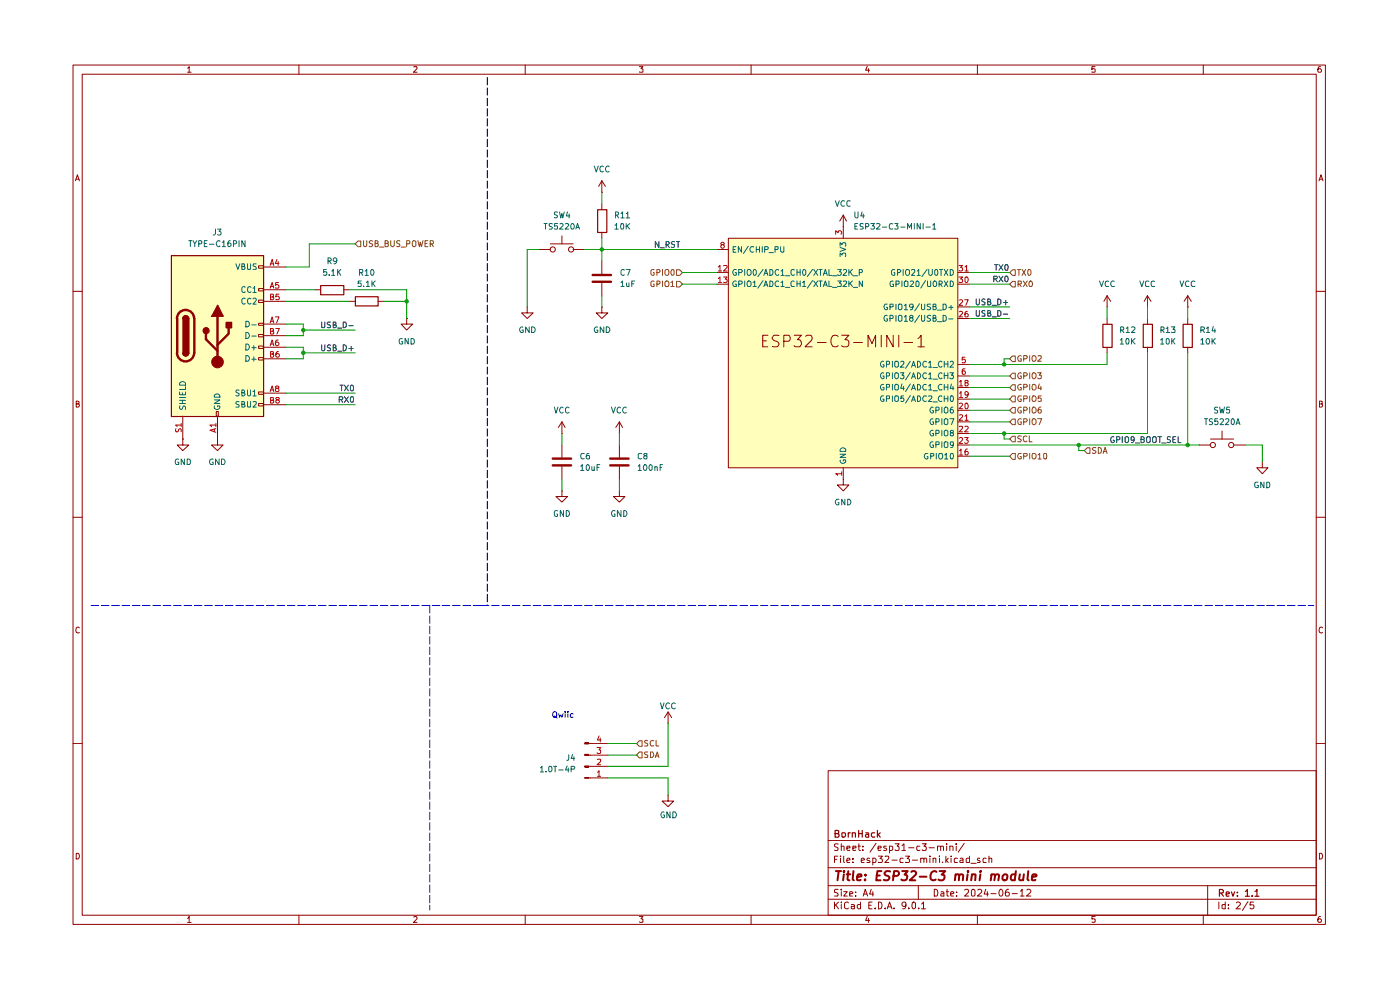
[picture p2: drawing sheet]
<svg xmlns="http://www.w3.org/2000/svg" width="297mm" height="210mm" viewBox="0 0 297 210" stroke-linecap="round" stroke-linejoin="round" font-family="sans-serif">
<g fill="none" stroke="#910000" stroke-width=".21">
<path d="M15.5 13.8h265.7v182.3h-265.7zM17.4 15.7h261.8v178.4h-261.8zM39.8 14.5l.3-.4v1.2M39.8 15.3h.8M63.4 13.8v1.9M87.8 14.2l.6-.1 .1 .4-.8 .8h.8M111.4 13.8v1.9M135.6 14.1h.8l-.4 .5 .4 .1v.5h-.8M159.3 13.8v1.9M184 14.1l-.4 .8h.9M184.2 14.6v.7M207.3 13.8v1.9"/>
<path d="M232.3 14.1h-.7v.6l.2-.1 .5 .1-.1 .6-.6-.1M255.3 13.8v1.9M280.2 14.1l-.5 .1a.94 .94 0 0 0 0 1.1h.5l.1-.1v-.4l-.2-.2h-.3l-.2 .2M16 38.4l.4-1.3 .4 1.3M16.2 38h.6M279.8 38.4l.4-1.3 .5 1.3M279.9 38h.6M15.5 61.8h1.9M279.2 61.8h2M16.2 85.7l.6-.1v-.4l-.6-.1v1.3h.4l.2-.5-.3-.2M279.9 85.7l.6-.1v-.4l-.6-.1v1.3l.6-.1 .1-.4-.3-.2M15.5 109.7h1.9"/>
<path d="M279.2 109.7h2M16.8 133.2l-.2-.2a.65 .65 0 0 0-.5 .6 .65 .65 0 0 0 .5 .7l.2-.1M280.6 133.2l-.3-.2a.65 .65 0 0 0-.5 .6 .65 .65 0 0 0 .5 .7l.3-.1M15.5 157.7h1.9M279.2 157.7h2M175.7 163.5h103.5v30.6h-103.5zM175.7 178.3h103.5M177.8 179.1l-.5-.1-.3 .2v.3l.8 .5-.3 .4-.5-.1M178.5 179.6l.5-.1 .1 .9M178.5 179v1.4M179.7 179.9l.6-.1v-.3h-.6v.2v.6h.6M180.9 179.9l.7-.1-.1-.3h-.6v.8h.6"/>
<path d="M182 179.5h.5M182.2 179v1.2l.3 .2M183 179.5v.2M185.8 178.9l-1.2 1.9M186.3 179.9l.6-.1v-.3h-.6v.2v.6h.6M188 179.5h-.5l-.1 .2 .6 .3v.3h-.6M189.9 179h.9l-.5 .5 .4 .1v.7l-.6 .1-.2-.1M191.3 179.4l.5-.4v1.4M192.8 179.8h1.1M195.2 179.5h-.6l-.1 .2 .1 .6h.6M195.7 179h.8l-.5 .5 .4 .1v.7l-.6 .1-.1-.1M197.1 179.8h1.1"/>
<path d="M198.9 179.6l.6-.1 .1 .9M198.9 179.5v.9M199.6 179.7v-.2h.5v.9M200.8 179v.2M200.8 179.5v.9M201.5 179.6l.6-.1 .1 .9M201.5 179.5v.9M202.9 179v.2M202.9 179.5v.9M204.6 178.9l-1.3 1.9M16.2 181a.66 .66 0 0 1 .6 .4 .66 .66 0 0 1-.2 .8h-.4zM39.8 194.8l.3-.4v1.3"/>
<path d="M39.8 195.7h.8M63.4 194.1v2M87.8 194.6l.4-.2 .3 .4-.8 .9h.8M111.4 194.1v2M135.6 194.4h.8l-.4 .5 .4 .1v.6h-.8M159.3 194.1v2M175.7 190.8h103.5M175.7 187.9h103.5M175.7 184.1h103.5M177 191.3v1.5M177 182.3h.5M177.3 191.9l.6 .9"/>
<path d="M177.7 181.6h-.7v1.4M177.8 188.7h-.7v.6a.53 .53 0 0 1 .6 .2 .53 .53 0 0 1 0 .6h-.7M177.9 191.3l-.9 .9M178.3 181.6v.1M178.3 182v1M178.5 191.3v.2M178.5 188.6v.2M178.5 189.1v1M178.5 191.9v.9M179 189.1h.7l-.7 1h.7M179 181.6v1.2l.2 .2M179.7 182.5l.6-.1-.1-.4-.5 .1v.7v.2h.6"/>
<path d="M180 191.5l-.4-.2-.4 .4v.9l.4 .2 .4-.2M180.3 189.7l.6-.2-.1-.3h-.5v.9h.5M180.6 191.9h.4l.3 .1v.8M180.9 182.9v.1M180.9 182.1v.2M181.3 192.2l-.7 .1v.4h.7M181.5 190v.1M181.5 189.2v.1M182.5 191.9h-.4l-.2 .2v.4l.2 .3 .4-.1M182.5 191.3v1.5M182.7 182.5l.7-.1-.1-.3-.4-.1-.2 .3 .1 .7h.5M183 180.3v.1"/>
<path d="M183.1 190.1l.5-1.5 .5 1.5M183.2 189.7h.7M184 194.4l-.4 .8h.9M184.2 194.8v.9M184.3 192h.5M184.5 182.1a.36 .36 0 0 0-.6 .2l.7 .4-.1 .3h-.6M184.8 188.6l-.3 1.1h.8M185 191.3h-.7v1.5h.7M185.2 182.1l.4-.1 .2 .3-.1 .7h-.5M185.2 182v1.5M185.2 189.1v1M185.7 192.6v.2"/>
<path d="M186.3 191.3l.7 .2v1.1l-.3 .2h-.4zM186.3 181.6h.9l-.5 .5h.2l.3 .3-.1 .5h-.8M187.8 192.6v.2M187.8 181.7l.7-.1v.3l-.8 1.1h.8M188.2 192.8l.5-1.5 .5 1.5M188.4 192.4h.7M188.7 180.3l.4 .1 .3-.2-.2-.7h-.5v1.4M189.2 182.5h1.1M189.7 192.6v.2M191.3 180.4h.8M191.6 182.1l-.4-.1-.3 .3 .1 .7h.6M192.1 181.6h.9l-.6 .5h.3l.3 .3-.1 .5h-.8"/>
<path d="M192.2 191.9l-.1 .3-.4 .1-.4-.4v-.3a.46 .46 0 0 1 .5-.3 .46 .46 0 0 1 .4 .3l-.2 1-.5 .2M192.8 192.6v.2M193.5 191.5l.4-.2 .3 .3v.9l-.3 .3a.82 .82 0 0 1-.4-1.3zM193.5 182.5h1.1M194.8 187.9v2.9M194.9 192.6v.2M195.3 182.2l.1-.1a.36 .36 0 0 1 .6 .2v.7M195.3 182v1M195.5 191.8l.4-.5v1.5M195.5 192.8h.8M196 182.3l.2-.3 .3 .1 .1 .9M197.3 181.6v.1"/>
<path d="M197.3 182v1M197.9 182.2l.3-.2 .3 .1v.9M197.9 182v1M198.2 188.6a.8 .8 0 0 1 .8 .6 .8 .8 0 0 1-.3 .9h-.5zM199.3 181.6v.1M199.3 182v1M199.6 189.2l.4-.1 .2 .2v.8h-.6v-.4l.6-.2M200 182.9v.1M200.7 181.6v1.4M200.7 189.1h.5M200.7 182.5l.5 .5M200.9 188.6v1.3l.1 .2h.2"/>
<path d="M201.2 182l-.5 .6M201.7 189.7l.7-.2-.2-.4h-.4l-.1 .2v.6l.1 .2h.5M201.8 181.6v.1M201.8 182v1M202.9 190v.1M202.9 189.2v.1M203.1 182.1l-.4-.1-.3 .3 .1 .7h.6M203.7 182.1h.6v.9h-.6l-.1-.4 .7-.2M204.6 188.8l.6-.2 .3 .4-.1 .3-.8 .8h.9M205.7 181.6v1.4h-.6l-.1-.8 .2-.2 .5 .1M206 183.1h1.1M206.2 188.8l.3-.2 .3 .4v.8l-.1 .3h-.5l-.1-.3z"/>
<path d="M207.3 194.1v2M207.4 188.8l.2-.2h.3l.4 .5-.1 .2-.9 .8h1M207.9 182.1l-.4-.1-.2 .3 .2 .2 .4 .2v.3h-.6M209.1 188.6l-.3 1.1h.9M209.2 182.1l-.4-.1-.3 .3 .1 .7h.6M209.5 189.1v1M209.8 182.2l.3-.2 .3 .1v.9M209.8 181.6v1.4M210.2 189.6h1.1M212.3 188.6a.87 .87 0 0 1 .2 1.5h-.3l-.3-.5 .1-.6zM213.9 188.6h-.2a1.04 1.04 0 0 0-.3 1.5h.5l.2-.6-.2-.3-.5 .1-.1 .2M214.7 189.6h1.1"/>
<path d="M216.5 189.1l.3-.5v1.5M216.5 190.1h.8M217.8 188.8l.2-.2h.4l.3 .5-.1 .2-.8 .8h.9M232.3 194.4h-.7v.6h.7v.6h-.7M255.3 194.1v2M256.2 187.9v6.2M258.6 191.3v1.5M259.9 191.9h-.7v.7l.3 .2 .4-.1M259.9 191.3v1.5M260.6 192.6v.2M260.6 191.9v.1M262.3 191.5l.2-.2h.3l.3 .5-.9 1h.9"/>
<path d="M264.7 191.3l-1.1 1.8M265.9 191.3h-.6l-.1 .7 .7-.1 .1 .6-.3 .3h-.4l-.1-.2M279.9 181a.66 .66 0 0 1 .7 .4 .66 .66 0 0 1-.3 .8h-.4zM280.2 194.4a.72 .72 0 0 0-.6 .5 .72 .72 0 0 0 .2 .8l.4-.1a.42 .42 0 0 0 0-.6 .42 .42 0 0 0-.5 0l-.1 .2"/>
</g>
<g fill="none" stroke="#910000" stroke-width=".25">
<path d="M177.2 176.8l.6-.1 .1-.5-.7-.1v1.5h.6l.1-.1 .1-.4-.3-.3M178.6 176.7h.6l.2 .6a.45 .45 0 0 1-.8 .1zM180 176.7v.9M180.4 176.7h-.4v.2M180.8 176.7h.6l.1 .9M180.8 176.7v.9M182.2 176.1v1.5M182.2 176.8h.7M182.9 176.1v1.5M183.7 176.7h.5l.1 .9M184.3 177h-.5l-.2 .2 .2 .4 .5-.1M185.5 176.7h-.5l-.1 .2v.4l.2 .3 .4-.1"/>
<path d="M186.1 176.1v1.5M186.3 177l.4 .6M186.7 176.7l-.6 .5M258.7 189.4h.8v-.5l-.2-.2h-.6v1.4M259 189.4l.5 .7M260.1 189.7l.7-.2-.1-.2h-.6v.7h.6M261.2 189.2l.4 .9 .3-.9M262.5 190v.1M262.5 189.3v.1M264.2 189.1l.4-.4v1.4M264.2 190.1h.8M265.6 190v.1"/>
<path d="M266.2 189.1l.4-.2 .1-.2v1.4M266.2 190.1h.9"/>
</g>
<g fill="none" stroke="#910000" stroke-width=".42">
<path d="M177.3 184.8h1.1M177.9 184.8l-.2 1.9M179 185.5l-.1 1.2M179.1 184.8l-.2 .1 .1 .1 .1-.2-.1 .2M179.6 185.5h.8M180 184.8l-.2 1.7 .4 .2M181.1 184.8l-.2 1.7 .2 .2M181.8 186.1l.9-.2v-.4h-.5l-.3 .2-.1 .9h.8M183.5 186.6v.1M183.6 185.5v.2M186 185.7h.6M187 184.8h-.9l-.2 1.9h.9"/>
<path d="M188.8 184.9l-.7-.1-.4 .3v.4l.8 .4 .2 .4-.4 .4-.8-.1M189.5 185.8l1-.1 .2-.2-.1-.5-.2-.2h-.7l-.3 1.9M191.4 184.8h1.2l-.7 .7 .5 .2a.78 .78 0 0 1-.4 1h-.5l-.3-.1M193.3 185l.7-.2 .3 .2v.4l-1.3 1.3h1.2M195.1 186h1.5M198.7 185l-.1-.1a.85 .85 0 0 0-1.2 .7v.6a.66 .66 0 0 0 1.1 .4M199.3 184.8h1.2l-.7 .7 .6 .2v.6l-.5 .4h-.6l-.2-.1M202.7 185.6l.3-.1h.5l-.1 1.2M202.7 185.5l-.1 1.2M203.5 185.7a.47 .47 0 0 1 .4-.2 .47 .47 0 0 1 .4 .2v1M205.3 185.5l-.2 1.2M205.4 184.8v.2"/>
<path d="M206.2 185.6l.3-.1h.5l-.1 1.2M206.2 185.5l-.2 1.2M208 185.5l-.2 1.2M208.1 184.8l-.2 .1 .1 .1 .1-.2-.1 .2M210.3 185.6l.3-.1h.4l-.1 1.2M210.4 185.5l-.2 1.2M211.1 185.7a.47 .47 0 0 1 .4-.2 .47 .47 0 0 1 .5 .2l-.2 1M212.7 185.8l.4-.3h.5l.1 .3v.5a.52 .52 0 0 1-.6 .4 .52 .52 0 0 1-.5-.4zM215.4 185.5h-.7l-.3 .8 .4 .4 .5-.1M215.5 184.8l-.2 1.9M216.4 185.5l-.2 1a.49 .49 0 0 0 .8 .1M217.2 185.5l-.2 1.2"/>
<path d="M218.1 184.8l-.1 1.7 .2 .2M218.9 186.1l.9-.2v-.4h-.6l-.2 .2-.1 .9h.8"/>
</g>
<g fill="#ffb">
<path d="M154.5 50.5h48.7v48.7h-48.7z"/>
<path d="M36.3 54.2h19.6v34.1h-19.6z"/>
</g>
<path d="M139.8 51.2v1.3l-.8-1.3v1.3M140 52.6h1M141.3 51.9h.4l.3-.4-.3-.3h-.4v1.3M141.6 51.9l.4 .6M143.1 51.3l-.4-.1-.3 .3 .1 .2 .6 .3v.3l-.2 .2-.5-.1M143.5 51.2h.7M143.8 51.2v1.3" fill="none" stroke="#0f0f0f" stroke-width=".21"/>
<path d="M111.8 65.1v1.3h1.3l-1.3 1.2-1.1-1.2h1.1M111.8 65.1h.1" fill="none" stroke="#910000" stroke-width=".21"/>
<path d="M124 164.9h.9v.2h-.9z" fill="#910000"/>
<path d="M124 164.9h.9v.2h-.9z" fill="none" stroke="#910000" stroke-width=".21"/>
<path d="M124 162.5h.9v.2h-.9z" fill="#910000"/>
<path d="M124 162.5h.9v.2h-.9z" fill="none" stroke="#910000" stroke-width=".21"/>
<path d="M124 160h.9v.3h-.9z" fill="#910000"/>
<path d="M124 160h.9v.3h-.9z" fill="none" stroke="#910000" stroke-width=".21"/>
<path d="M124 157.6h.9v.2h-.9z" fill="#910000"/>
<g fill="none" stroke="#910000" stroke-width=".21">
<path d="M119.2 91.9h.1M119.2 89.5v2.4M119.2 94.4v2.6M119.2 99v2.7M119.2 89.5l-.8 1.2M119.2 89.5l.7 1.2M119.2 104.1v1.2h1.2l-1.2 1.2-1.3-1.2h1.3M119.2 104.1h.1M131.4 104.1v1.2h1.2l-1.2 1.2-1.3-1.2h1.3M131.4 104.1h.1M124 157.6h.9v.2h-.9zM124.9 157.7h4"/>
<path d="M124.9 165h4M124.9 162.6h4M124.9 160.2h4M141.7 168.7v1.2h1.2l-1.2 1.2-1.2-1.2h1.2M141.7 168.7h.1"/>
</g>
<path d="M126.7 158.6h.7l-.3 .5 .3 .1v.5l-.1 .1h-.5l-.1-.1M127.1 156.1l-.4 .9h.8M127.3 156.5v.9M126.7 163.8l.4-.3v1.2M126.7 161.1h.7v.4l-.7 .7h.7M126.7 164.7h.7" fill="none" stroke="#b90000" stroke-width=".21"/>
<path d="M117.3 97.3h3.9M117.3 98.7h3.9" fill="none" stroke="#910000" stroke-width=".51"/>
<path d="M135 157.7l.6-.6h.6v1.2h-.6z" fill="#fff"/>
<path d="M135.6 157.1h.6v1.2h-.6l-.6-.6zM137.4 157.1h-.4l-.3 .2 .3 .3 .4 .2v.4h-.7M138.7 157.1h-.3a.67 .67 0 0 0-.5 .5 .67 .67 0 0 0 .3 .6h.5M139.2 157.1v1.1h.6" fill="none" stroke="#765500" stroke-width=".21"/>
<path d="M135.6 159.5h.6v1.3h-.6l-.6-.6z" fill="#fff"/>
<path d="M135.6 159.5h.6v1.3h-.6l-.6-.6zM137.4 159.5h-.5l-.2 .2 .3 .4 .4 .2v.3h-.7M138 159.5h.4a.66 .66 0 0 1 .3 .8 .66 .66 0 0 1-.7 .4zM139 160.7l.4-1.2 .4 1.2M139.1 160.4h.6" fill="none" stroke="#765500" stroke-width=".21"/>
<path d="M131.4 91.9h.1M131.4 89.5v2.4M131.4 94.4v2.6M131.4 99v2.7M131.4 89.5l-.8 1.2M131.4 89.5l.7 1.2M141.7 153.4h.1M141.7 151l-.7 1.2M141.7 151l.8 1.2M141.7 151v2.4" fill="none" stroke="#910000" stroke-width=".21"/>
<path d="M129.5 97.3h3.8M129.5 98.7h3.8" fill="none" stroke="#910000" stroke-width=".51"/>
<path d="M214.8 79.2h.6v1.1h-.6l-.6-.5z" fill="#fff"/>
<path d="M214.8 79.2h.6v1.1h-.6l-.6-.5zM216.7 79.2l-.2-.1a.64 .64 0 0 0-.6 .6 .64 .64 0 0 0 .5 .6h.3v-.5h-.3M217.2 79.8h.5l.2-.5-.2-.2h-.5v1.2M218.4 79.1v1.2M219.2 79.1l.5 .1a.79 .79 0 0 1-.2 1.1h-.3a.86 .86 0 0 1 0-1.2zM220.1 79.1h.8l-.4 .5 .4 .1v.5l-.3 .1h-.3l-.2-.1" fill="none" stroke="#765500" stroke-width=".21"/>
<path d="M214.8 81.6h.6v1.2h-.6l-.6-.6z" fill="#fff"/>
<path d="M214.8 81.6h.6v1.2h-.6l-.6-.6zM216.7 81.6a.61 .61 0 0 0-.8 .3 .61 .61 0 0 0 .3 .8h.5v-.5h-.3M217.2 82.1h.6l.1-.1-.1-.4-.6-.1v1.2M218.4 81.5v1.2M219.2 81.5l.5 .2a.74 .74 0 0 1-.2 1h-.4a.86 .86 0 0 1 .1-1.2zM220.5 81.4l-.3 1h.8M220.8 82v.7" fill="none" stroke="#765500" stroke-width=".21"/>
<path d="M214.8 84h.6v1.3h-.6l-.6-.6z" fill="#fff"/>
<path d="M214.8 84h.6v1.3h-.6l-.6-.6zM216.7 84h-.5a.61 .61 0 0 0-.3 .8 .61 .61 0 0 0 .8 .3v-.4h-.3M217.2 84.6h.6l.1-.4-.1-.2h-.6v1.2M218.4 84v1.2M219.1 84a.6 .6 0 0 1 .7 .5 .6 .6 0 0 1-.6 .7 .86 .86 0 0 1-.1-1.2zM220.9 84h-.6l-.1 .6 .2-.2 .4 .1 .1 .6h-.7" fill="none" stroke="#765500" stroke-width=".21"/>
<path d="M214.8 75.5h.6v1.2h-.6l-.6-.6z" fill="#fff"/>
<path d="M214.8 75.5h.6v1.2h-.6l-.6-.6zM216.7 75.5a.61 .61 0 0 0-.8 .3 .61 .61 0 0 0 .3 .8h.5v-.5h-.3M217.2 76.1h.5l.2-.2-.1-.4-.6-.1v1.2M218.4 75.4v1.2M219.2 75.4l.5 .2a.74 .74 0 0 1-.2 1h-.4a.86 .86 0 0 1 .1-1.2zM220.2 75.5h.7v.4l-.8 .7h.8" fill="none" stroke="#765500" stroke-width=".21"/>
<g fill="none" stroke="#0f0f0f" stroke-width=".21">
<path d="M236.3 92.7l-.1-.1a.64 .64 0 0 0-.6 .6 .64 .64 0 0 0 .5 .7l.3-.2v-.3h-.3M236.9 93.3l.7-.1v-.4l-.7-.2v1.3M238.1 92.6v1.3M238.7 92.8l.5-.2a.86 .86 0 0 1 0 1.3l-.5-.2zM240.6 93.2l-.1 .2h-.5l-.1-.6 .5-.2 .2 .3-.1 .8-.5 .2M240.9 94h.9M242.1 93.2h.5l.1-.3-.2-.3h-.4v1.3l.6-.2v-.3l-.2-.2M243.2 92.8l.3-.2 .5 .2v.9l-.2 .2-.6-.2zM244.5 92.8l.3-.2 .5 .2v.9l-.3 .2-.5-.2zM245.6 92.6h.8M246 92.6v1.3M246.5 94h.9"/>
<path d="M248.3 92.7l-.5-.1-.2 .2v.3l.7 .5-.2 .3-.5-.1M248.8 93.2h.5M249.4 92.6h-.6v1.3h.6M249.9 92.6v1.3h.6"/>
</g>
<g fill="none" stroke="#910000" stroke-width=".21">
<path d="M254.4 94.4h2.4M256.8 93.1h4.9M259.2 91.4v1.7M261.7 94.4h2.5"/>
<circle cx="257.3" cy="94.4" r=".55"/>
<circle cx="261.2" cy="94.4" r=".55"/>
</g>
<path d="M214.8 96.2h.6v1.2h-.6l-.6-.6z" fill="#fff"/>
<path d="M214.8 96.2h.6v1.2h-.6l-.6-.6zM216.7 96.2h-.5a.61 .61 0 0 0-.3 .7 .61 .61 0 0 0 .8 .4v-.4h-.3M217.2 96.8l.6-.1 .1-.4-.1-.1h-.6v1.2M218.4 96.2v1.2M219.1 96.2h.4a.74 .74 0 0 1 .2 1l-.5 .2a.86 .86 0 0 1-.1-1.2zM220.2 96.5l.4-.3v1.2M220.2 97.4h.7M221.4 96.3l.2-.1h.3a.91 .91 0 0 1-.1 1.2l-.4-.3z" fill="none" stroke="#765500" stroke-width=".21"/>
<path d="M230 95.6l.6-.6h.6v1.2h-.6z" fill="#fff"/>
<path d="M230.6 95h.6v1.2h-.6l-.6-.6zM232.5 95l-.5-.1-.3 .3 .1 .2 .7 .4-.3 .4-.5-.1M233 94.9a.64 .64 0 0 1 .7 .6 .64 .64 0 0 1-.7 .7zM234 96.2l.4-1.3 .5 1.3M234.1 95.8h.6" fill="none" stroke="#765500" stroke-width=".21"/>
<path d="M267.8 98v1.2h1.2l-1.2 1.3-1.2-1.3h1.2M267.8 98h.1M178.9 101.7v1.2h1.2l-1.2 1.2-1.3-1.2h1.3M178.9 101.7h.1" fill="none" stroke="#910000" stroke-width=".21"/>
<path d="M214.8 92.5h.6v1.2h-.6l-.6-.6z" fill="#fff"/>
<path d="M214.8 92.5h.6v1.2h-.6l-.6-.6zM216.7 92.5h-.5l-.3 .2 .2 .3 .6 .4-.3 .3-.5-.1M217.8 92.6l-.2-.1a.65 .65 0 0 0-.5 .6 .65 .65 0 0 0 .5 .6l.2-.1M218.4 92.5v1.2h.5" fill="none" stroke="#765500" stroke-width=".21"/>
<path d="M214.8 88.9h.6v1.2h-.6l-.6-.6z" fill="#fff"/>
<path d="M214.8 88.9h.6v1.2h-.6l-.6-.6zM216.7 88.9l-.2-.1a.64 .64 0 0 0-.6 .6 .64 .64 0 0 0 .5 .7l.3-.1v-.5h-.3M217.2 89.5h.5l.2-.4-.2-.3h-.5v1.3M218.4 88.8v1.3M219.2 88.8l.3 .1a.74 .74 0 0 1 .2 1l-.5 .2a.86 .86 0 0 1 0-1.3zM220.1 88.8h.9l-.5 1.3" fill="none" stroke="#765500" stroke-width=".21"/>
<path d="M214.8 86.4h.6v1.2h-.6l-.6-.6z" fill="#fff"/>
<path d="M214.8 86.4h.6v1.2h-.6l-.6-.6zM216.7 86.4a.54 .54 0 0 0-.7 .1 .54 .54 0 0 0-.1 .6l.4 .5 .4-.1v-.4h-.3M217.2 87l.6-.1 .1-.3-.2-.2h-.5v1.2M218.4 86.4v1.2M219.2 86.4h.3a.73 .73 0 0 1 0 1.2h-.3a.86 .86 0 0 1 0-1.2zM220.8 86.4a.72 .72 0 0 0-.6 .5 .72 .72 0 0 0 .3 .7l.4-.1-.1-.6a.36 .36 0 0 0-.6 .2" fill="none" stroke="#765500" stroke-width=".21"/>
<g fill="none" stroke="#910000" stroke-width=".21">
<path d="M54.9 56.4h1v.5h-1zM152.1 52.9h2.4M152.1 57.8h2.4M154.5 50.5h48.7v48.7h-48.7zM178.9 48.1v2.4M203.2 57.8h2.5M54.9 61.2h1v.5h-1zM54.9 63.7h1v.5h-1zM54.9 68.6h1v.4h-1zM54.9 70.9h1v.6h-1zM54.9 73.4h1v.5h-1zM54.9 75.9h1v.5h-1z"/>
<path d="M152.1 60.3h2.4M161.8 72.3h.8M162.9 71.1h-1.1v2.5h1.1M165.3 71.2h-1.2l-.3 .6a1.03 1.03 0 0 0 1 .6l.5 .5-.3 .6h-1.2M166.3 72.4h.9a.68 .68 0 0 0 .4-.6 .68 .68 0 0 0-.4-.7h-.9v2.5M168.5 71.1h1.5l-.8 .9a.64 .64 0 0 1 .8 .6 .87 .87 0 0 1-.5 1h-.7l-.3-.3M170.9 71.4l.4-.3h.6l.2 .1 .2 .6-.1 .3-1.4 1.5h1.5M173.4 72.6h1.9M177.8 71.4a.98 .98 0 0 0-1.1-.2 1.71 1.71 0 0 0 0 2.3 .98 .98 0 0 0 1.1-.2M178.6 71.1h1.5l-.9 .9 .6 .1a.88 .88 0 0 1-.1 1.5h-.8l-.3-.3M181.1 72.6h1.9M184.1 73.6v-2.5l.9 1.8 .8-1.8v2.5"/>
<path d="M186.9 71.1v2.5M189.5 71.1v2.5l-1.4-2.5v2.5M190.7 71.1v2.5M191.8 72.6h1.8M194.7 71.8l.7-.7v2.5M194.7 73.6h1.4M203.2 60.3h2.5M203.2 65.1h2.5M203.2 67.6h2.5M203.2 77.3h2.5M203.2 79.8h2.5M234.9 65.1h.1"/>
<path d="M234.9 62.7l-.7 1.2M234.9 62.7l.7 1.2M234.9 62.7v2.4M234.9 67.6v1.1M234.9 73.7v1.1M243.4 65.1h.1M243.4 62.7v2.4M243.4 67.6v1.1M243.4 73.7v1.1M243.4 62.7l-.7 1.2M243.4 62.7l.8 1.2M252 65.1h.1"/>
<path d="M252 62.7l-.8 1.2M252 62.7l.7 1.2M252 62.7v2.4M252 67.6v1.1M252 73.7v1.1M45.9 87.3h.4v1h-.4zM54.9 83.1h1v.5h-1zM54.9 85.6h1v.5h-1zM178.9 99.2v2.5M203.2 82.2h2.5M203.2 84.7h2.5M203.2 87h2.5"/>
<path d="M203.2 89.5h2.5M203.2 91.9h2.5M203.2 94.4h2.5M203.2 96.8h2.5"/>
</g>
<g fill="none" stroke="#b90000" stroke-width=".21">
<path d="M152.4 56.6l.3-.3v1.2M152.4 59.1l.3-.3v1.1M152.4 57.5h.7M152.4 59.9h.7M153.2 51.9l-.3-.3 .3-.2h.2l.3 .3-.8 .5v.2l.3 .3h.2l.3-.3v-.2l-.3-.3M153.5 56.4l.6-.1 .2 .3-.8 .9h.8M153.5 58.8h.8l-.5 .4 .5 .2-.1 .5h-.7M177.3 49.7v-.8l.5 .5 .1-.4 .4-.1 .3 .3v.3l-.2 .2M203.5 56.3h.7l-.4 .4 .3 .1v.6h-.6M203.5 58.8h.7l-.4 .4 .3 .1v.6h-.6M204.7 56.6l.4-.3v1.2M204.7 58.9l.2-.1a.6 .6 0 0 1 .6 .5 .6 .6 0 0 1-.4 .6l-.4-.2z"/>
<path d="M204.7 57.5h.7M203.5 63.7l.5-.1 .2 .3-.7 .9h.7M203.5 66.1l.5-.1 .2 .4-.7 .8h.7M204.6 63.6h.8l-.5 1.2M204.7 75.8h-.6v.6l.2-.2 .4 .1v.7l-.6-.1M204.7 78.2h-.4l-.2 .3v.8h.6v-.6h-.4l-.2 .2M205.2 66l-.5 .3v.8l.5 .1 .2-.1v-.4l-.3-.2h-.2l-.2 .2M203.5 81l.4-.3v1.2M203.5 83.4l.4-.3v1.2M203.5 85.6l.5-.1 .2 .3-.7 .9h.7M203.5 88.1l.5-.1 .2 .3-.7 .9h.7M203.5 90.5l.6-.1 .1 .4-.7 .8h.7"/>
<path d="M203.5 93l.5-.2 .2 .3-.7 1h.7M203.5 95.6l.4-.4v1.3M203.5 81.9h.7M203.5 84.3h.7M203.5 96.5h.7M204.6 92.8h.8l-.4 .5 .3 .1 .1 .4-.3 .3h-.3l-.2-.2M204.7 88.3l.4-.3v1.2M204.7 90.5l.5-.1 .2 .4-.8 .8h.8M204.7 89.2h.7M204.8 85.6h.1a.6 .6 0 0 1 .6 .4 .6 .6 0 0 1-.3 .7h-.3l-.2-.2zM204.9 81.2l-.2-.4 .5-.1 .2 .2-.3 .3-.4 .1v.5l.2 .1 .4-.1 .1-.2v-.2l-.3-.2M205.2 95.2l-.3 .1-.2 .3v.7l.4 .2 .3-.2v-.4l-.2-.1h-.4l-.1 .1"/>
<path d="M205.4 83.6l-.3 .2-.4-.1v-.5l.4-.1a.72 .72 0 0 1 .3 .7 .72 .72 0 0 1-.6 .5M178.6 100.5h-1.3l.4 .3M178.6 100.1v.7"/>
</g>
<g fill="none" stroke="#006665" stroke-width=".21">
<path d="M155.5 52.9h.5M156.1 52.3h-.6v1.2h.6M156.2 57.2l-.2-.1a.64 .64 0 0 0-.6 .6 .64 .64 0 0 0 .6 .7l.2-.1v-.5h-.2M156.2 59.7a.61 .61 0 0 0-.8 .3 .61 .61 0 0 0 .3 .8h.5v-.5h-.2M156.7 57.8h.5l.3-.4-.3-.3h-.5v1.3M157.3 52.3v1.2l-.7-1.2v1.2M158 57.1v1.3M158 59.6v1.2M158.7 57.1l.4 .1a.74 .74 0 0 1 .2 1l-.6 .2a.86 .86 0 0 1 0-1.3zM158.7 59.6l.6 .2a.74 .74 0 0 1-.2 1h-.4a.86 .86 0 0 1 0-1.2zM158.7 52.2l-1 1.6M159.8 59.9l.3-.3v1.2"/>
<path d="M159.8 52.4l-.5-.1a.61 .61 0 0 0-.2 .8 .61 .61 0 0 0 .7 .3M160 57.1l.4 .3v.8l-.2 .2a.75 .75 0 0 1-.2-1.3zM160.4 52.9h.7M160.4 52.3v1.2M161.1 52.3v1.2M161.7 52.3v1.2M161.9 57.1l-1.1 1.6M161.9 59.5l-1.1 1.6M162 58.4l.5-1.3 .4 1.3M162.2 52.9h.6l.2-.4-.2-.2h-.6v1.2M162.2 58h.6M163.1 53.6h1"/>
<path d="M163.3 57.1a.64 .64 0 0 1 .7 .7 .64 .64 0 0 1-.7 .6zM163.3 59.6a.66 .66 0 0 1 .7 .4 .66 .66 0 0 1-.3 .8h-.4zM164.4 52.9h.6v-.6h-.6v1.2M165.2 57.3l-.2-.2a.64 .64 0 0 0-.6 .7 .64 .64 0 0 0 .6 .6l.2-.2M165.2 59.7a.61 .61 0 0 0-.8 .3 .61 .61 0 0 0 .3 .8l.5-.1M165.6 52.3v1l.3 .2 .4-.1v-1.1M165.7 57.5l.3-.4v1.3M165.7 59.9l.3-.3v1.2M165.7 58.4h.7M166.6 58.5h1M168.5 57.3l-.4-.2-.3 .4 .1 .7 .2 .2 .4-.2M168.5 59.7a.45 .45 0 0 0-.7 .2v.6l.2 .3 .5-.1"/>
<path d="M169.1 57.1v1.3M169.1 59.6v1.2M169.1 57.7h.7M169.8 57.1v1.3M169.8 59.6v1.2M170.3 59.9l.3-.3v1.2M170.5 57.1l.4 .3v.8l-.2 .2a.75 .75 0 0 1-.2-1.3zM172.4 57.1l-1.1 1.6M172.4 59.5l-1.1 1.6M172.6 57.1l.9 1.3M172.6 59.6l.9 1.2M173.5 57.1l-.9 1.3"/>
<path d="M173.5 59.6l-.9 1.2M173.7 57.1h.7M173.7 59.6h.7M174.1 57.1v1.3M174.1 59.6v1.2M174.7 58.4l.4-1.3 .4 1.3M174.7 58h.6M175.8 57.1v1.3h.6M175.8 59.6v1.2h.6M176.6 58.5h.9M177.7 57.1h.8l-.4 .6 .4 .1v.4l-.3 .2h-.3l-.2-.2M177.7 59.6h.8l-.4 .4 .4 .3v.3l-.2 .2-.6-.1"/>
<path d="M178.2 54.4v-.7l.4 .4 .3-.4 .5 .1-.1 .6M178.2 52.5l1.2 .4-1.2 .4M178.2 52.2v-.7l.4 .4 .3-.4 .5 .1-.1 .6M178.9 57.3l.2-.2h.3l.2 .2v.4l-.8 .7h.8M178.9 59.7h.7v.4l-.8 .7h.8M180.1 57.1v1.3M180.1 59.6v1.2M180.3 57.7l.5 .7M180.8 57.1l-.7 .7M180.8 59.6l-.7 .7M181 58.5h.9M182.3 57.8l.6-.1v-.5l-.6-.1v1.3"/>
<path d="M183 59.6v1.2l-.7-1.2v1.2M189.5 59.7l-.1-.1a.66 .66 0 0 0-.6 .5 .66 .66 0 0 0 .3 .7l.5-.1v-.4h-.3M189.8 57.2l-.3-.1-.4 .4v.6l.4 .3 .3-.1v-.5h-.1M190.4 57.8h.4l.3-.4-.3-.3h-.4v1.3M191.3 59.6v1.2M191.6 57.1v1.3M191.9 59.8l.2-.2 .5 .2v.8l-.2 .2h-.4l-.1-.2zM192.2 57.3l.2-.2 .5 .2 .1 .7-.4 .4-.4-.2zM193.1 59.7l.4-.1 .3 .3-.8 .9h.8M193.4 57.3l.1-.2h.4l.2 .2v.4l-.7 .7h.7M194.4 59.7l.2-.1a.84 .84 0 0 1 .2 1.2h-.3l-.2-.2zM194.6 57.5l.3-.4v1.3"/>
<path d="M194.6 58.4h.6M196.3 59.5l-1 1.6M196.7 57.1l-1.1 1.6M196.8 59.6v1.2l.6-.1v-1.1M197 57.1v1.1l.3 .2h.2l.3-.2v-1.1M198.1 59.7l.3-.1a.84 .84 0 0 1 .1 1.2l-.4-.1a.78 .78 0 0 1 0-1zM198.5 57.1a.68 .68 0 0 1 .5 .7 .68 .68 0 0 1-.5 .6l-.2-.2v-.8zM199.3 57.1h.7M199.6 57.1v1.3M200.3 57.1l.8 1.3M200.3 59.6l.8 1.2M201.1 57.1l-.8 1.3"/>
<path d="M201.1 59.6l-.8 1.2M201.6 57.1a.64 .64 0 0 1 .7 .7 .64 .64 0 0 1-.7 .6zM201.6 59.6a.66 .66 0 0 1 .6 .4 .66 .66 0 0 1-.2 .8h-.4zM156.7 60.3h.5l.3-.3-.1-.3-.7-.1v1.2M159.8 60.8h.6M162 60.8l.5-1.2 .4 1.2M162.2 60.4h.6M165.7 60.8h.7M166.6 61h1M169.1 60.2h.7M170.3 60.8h.6M174.7 60.8l.4-1.2 .4 1.2"/>
<path d="M174.7 60.4h.6M176.6 61h.9M180.3 60.1l.5 .7M181 61h.9M187.4 76.7v-.1a.6 .6 0 0 0-.6 .7 .6 .6 0 0 0 .6 .5l.1-.4h-.2M187.4 79.2v-.1a.64 .64 0 0 0-.6 .6 .64 .64 0 0 0 .5 .6l.2-.1v-.4h-.2M188 77.3l.7-.1v-.4l-.2-.2h-.5v1.3M188 79.8h.5l.2-.2v-.4l-.2-.1h-.5v1.2M188.2 64.5h-.4a.67 .67 0 0 0-.3 .7 .67 .67 0 0 0 .5 .5l.3-.1v-.4h-.3M188.2 67l-.1-.1a.64 .64 0 0 0-.6 .6 .64 .64 0 0 0 .5 .7l.3-.2v-.4h-.3M188.8 65.1l.7-.1v-.4l-.7-.1v1.2M188.8 67.6h.5l.2-.2v-.3l-.2-.2h-.5v1.3"/>
<path d="M189.3 76.6v1.3M189.3 79.1v1.2M189.8 76.8l.3-.2 .5 .2v.9l-.3 .2-.5-.2zM189.8 79.2l.3-.1 .5 .1v.9l-.3 .2h-.2l-.3-.2zM190.1 60.3h.5l.2-.2v-.4l-.7-.1v1.2M190.1 64.5v1.2M190.1 66.9v1.3M190.6 64.7l.2-.2h.4l.1 .2v.8l-.2 .2-.5-.2zM190.6 67.1l.2-.2 .5 .2v.9l-.2 .2-.5-.2zM191 79.1h.8l-.5 .5h.4v.7h-.5l-.2-.1M191.1 76.8l.4-.2 .3 .4-.8 .9h.8M191.9 64.9l.3-.4v1.2"/>
<path d="M191.9 67.2l.3-.3v1.3M191.9 65.7h.6M191.9 68.2h.6M193.1 76.6l-1 1.5M193.1 79l-1 1.6M193.2 67.4l-.2-.3 .2-.2h.3l.2 .3-.7 .4v.3l.2 .3h.3l.2-.3v-.3l-.2-.2M193.4 77.9l.4-1.3 .4 1.3M193.5 77.6h.6M193.5 79.9h.6M193.7 65l-.2 .2h-.4l-.1-.2v-.3l.1-.2h.4a.88 .88 0 0 1-.1 1.2h-.3M194.6 76.6a.64 .64 0 0 1 .7 .7 .64 .64 0 0 1-.7 .6zM194.6 79.1a.64 .64 0 0 1 .7 .6 .64 .64 0 0 1-.7 .6z"/>
<path d="M195.1 64.4l-1 1.6M195.1 66.9l-1 1.5M195.5 64.5v.9a.35 .35 0 0 0 .3 .3 .35 .35 0 0 0 .4-.3v-.9M195.5 66.9v1l.2 .3 .5-.3v-1M196.5 76.8l-.2-.2a.61 .61 0 0 0-.5 .7 .61 .61 0 0 0 .7 .5v-.1M196.5 79.2l-.2-.1a.65 .65 0 0 0-.6 .6 .65 .65 0 0 0 .6 .6l.2-.1M197 77l.4-.4v1.3M197 79.4l.4-.3v1.2M197 77.9h.7M197.4 64.5h-.6l-.1 .2 .1 .3 .6 .2v.4h-.7M197.4 67l-.5-.1-.2 .2 .1 .3 .6 .4-.2 .4-.5-.1M197.9 65h.6v-.4l-.6-.1v1.2h.5l.2-.4-.3-.3"/>
<path d="M197.9 67.5l.6-.1v-.3l-.6-.2v1.3h.5l.2-.5-.3-.2M197.9 78h1M198.9 65.8h.9M198.9 68.2h.9M199.2 60.3l.6-.1v-.5l-.6-.1v1.2M199.5 60.3l.4 .5M199.8 76.8l-.2-.2a.6 .6 0 0 0-.5 .7 .6 .6 0 0 0 .7 .5v-.1M199.8 79.2l-.2-.1a.64 .64 0 0 0-.6 .6 .64 .64 0 0 0 .6 .6l.2-.1M200.1 64.5h.5l.1 .3v.6a.52 .52 0 0 1-.6 .3zM200.1 66.9a.52 .52 0 0 1 .6 .3v.6a.52 .52 0 0 1-.6 .4zM200.3 76.6v1.3M200.3 79.1v1.2"/>
<path d="M200.3 77.2h.8M200.3 79.7h.8M201.1 76.6v1.3M201.1 79.1v1.2M201.2 65.2h1M201.2 67.6h1M201.5 79.1h.8l-.5 .5h.4v.7h-.5l-.2-.1M201.6 76.8l.4-.2 .3 .4-.8 .9h.8M201.8 64.8v.9M178.2 96.3h1.2l-1.2 .7h1.2M178.3 97.6a.59 .59 0 0 0 .4 .7 .59 .59 0 0 0 .7-.3l-.1-.5h-.4v.3M178.3 95.2a.72 .72 0 0 1 1.1 0v.6h-1.2z"/>
<path d="M187.4 81.6a.59 .59 0 0 0-.7 .4 .59 .59 0 0 0 .3 .7l.5-.1v-.4h-.2M187.4 84h-.4a.61 .61 0 0 0-.2 .8 .61 .61 0 0 0 .7 .3v-.4h-.2M188 82.1h.6l.1-.5-.7-.1v1.2M188 84.6h.6l.1-.5-.7-.1v1.2M189.3 81.5v1.2M189.3 84v1.2M189.8 81.7l.3-.2 .5 .2v.8l-.2 .2h-.4l-.2-.2zM189.8 84.2l.2-.2h.4l.2 .2v.8l-.3 .2-.5-.2zM191.3 81.4l-.2 1h.8M191.7 84h-.5l-.1 .6 .2-.2 .4 .1v.6h-.6M191.7 82v.7M193.1 81.4l-1 1.7"/>
<path d="M193.1 83.9l-1 1.6M193.4 80.3l.4-1.2 .4 1.2M193.4 82.7l.4-1.2 .4 1.2M193.4 85.2l.4-1.2 .4 1.2M193.5 82.4h.6M193.5 84.8h.6M194.6 81.5a.66 .66 0 0 1 .7 .5 .66 .66 0 0 1-.2 .7h-.5zM194.6 84h.5a.66 .66 0 0 1 .2 .7 .66 .66 0 0 1-.7 .5zM196.5 81.6a.61 .61 0 0 0-.8 .3 .61 .61 0 0 0 .3 .8l.5-.1M196.5 84.1l-.5-.1a.61 .61 0 0 0-.2 .8 .61 .61 0 0 0 .7 .3M196.8 96.2h-.5a.61 .61 0 0 0-.2 .7 .61 .61 0 0 0 .7 .4v-.4h-.1M197 81.9l.4-.4v1.2"/>
<path d="M197 84.1l.6-.1 .1 .3-.8 .9h.8M197 80.3h.7M197 82.7h.7M197.4 96.8l.6-.1 .1-.4-.2-.1h-.5v1.2M197.9 86.4a.6 .6 0 0 0-.6 .6 .6 .6 0 0 0 .6 .5l.1-.4h-.2M197.9 88.9v-.1a.64 .64 0 0 0-.6 .6 .64 .64 0 0 0 .5 .7l.2-.2v-.4h-.2M197.9 91.4a.59 .59 0 0 0-.7 .3 .59 .59 0 0 0 .3 .8l.5-.1v-.5h-.2M197.9 93.7a.66 .66 0 0 0-.6 .5 .66 .66 0 0 0 .2 .7l.5-.1v-.4h-.2M197.9 80.4h1M197.9 82.9h1M197.9 85.3h1M198.5 87l.7-.1v-.4l-.2-.1h-.5v1.2"/>
<path d="M198.5 89.5h.5l.2-.2v-.3l-.2-.2h-.5v1.3M198.5 91.9h.5l.2-.1v-.4l-.7-.1v1.2M198.5 94.3h.6l.1-.5-.7-.1v1.2M198.6 96.2v1.2M199.8 81.6a.61 .61 0 0 0-.8 .3 .61 .61 0 0 0 .3 .8l.5-.1M199.8 84.1l-.5-.1a.61 .61 0 0 0-.2 .8 .61 .61 0 0 0 .7 .3M199.8 86.4v1.2M199.8 88.8v1.3M199.8 91.3v1.2M199.8 93.7v1.2M200.3 89l.3-.2 .5 .2v.9l-.3 .2-.5-.2zM200.3 91.4l.3-.1 .5 .1v.9l-.2 .2h-.4l-.2-.2z"/>
<path d="M200.3 93.9l.2-.2h.4l.2 .2v.8l-.2 .2h-.4l-.2-.2zM200.3 81.5v1.2M200.3 84v1.2M200.3 82.1h.8M200.3 84.6h.8M200.4 96.5l.3-.3v1.2M200.4 97.4h.7M200.6 86.4h.2l.3 .2v.9l-.3 .1-.5-.1v-.9zM201.1 81.5v1.2M201.1 84v1.2M201.5 88.8h.9l-.6 1.3M201.7 84.1l.4-.1a.86 .86 0 0 1-.1 1.2l-.3-.1z"/>
<path d="M201.7 96.3l.4-.1a.91 .91 0 0 1-.1 1.2l-.3-.1zM201.8 81.4l-.2 1h.8M201.8 91.8h-.1l-.1-.3a.35 .35 0 0 1 .3-.2 .35 .35 0 0 1 .4 .2l-.1 .3-.5 .1v.6h.5l.1-.5-.3-.2M202.2 86.4a.72 .72 0 0 0-.6 .5 .72 .72 0 0 0 .2 .7l.4-.1 .1-.4a.35 .35 0 0 0-.4-.2 .35 .35 0 0 0-.3 .2M202.2 82v.7M202.3 94.2l-.1 .2a.43 .43 0 0 1-.6-.1 .43 .43 0 0 1 .1-.6h.5l.1 .3-.2 .8-.4 .1"/>
<circle cx="199.6" cy="96.7" r=".58"/>
</g>
<path d="M36.4 54.2h19.5v34.1h-19.5zM234 68.8h1.9v4.9h-1.9zM242.5 68.8h2v4.9h-2zM251 68.8h1.9v4.9h-1.9z" fill="none" stroke="#910000" stroke-width=".25"/>
<g fill="none" stroke="#0f0f0f" stroke-width=".21">
<path d="M68.2 73.1v1.1l.3 .2 .4-.2v-1.1M68.2 68.3l.1 1.1a.36 .36 0 0 0 .6-.1v-1M70.1 73.2l-.4-.1-.3 .3 .1 .3 .6 .2v.3l-.2 .2-.5-.1M70.1 68.3h-.5l-.2 .2 .3 .4 .4 .2v.3h-.7M70.7 73.7h.5v-.5l-.5-.1v1.3h.4l.3-.4-.4-.3M70.7 68.9l.5-.1v-.5h-.5v1.2l.6-.1 .1-.3-.4-.2M71.6 74.5h.9M71.6 69.6h.9M72.8 73.1a.64 .64 0 0 1 .7 .7 .64 .64 0 0 1-.7 .6zM72.8 68.3h.4a.66 .66 0 0 1 .3 .8 .66 .66 0 0 1-.7 .4zM74 73.9h.9M74 69.1h.9"/>
<path d="M74.5 73.5v.9"/>
</g>
<path d="M37.6 67.6v7.2" fill="none" stroke="#910000" stroke-width=".51"/>
<path d="M38.8 67.6h1.2v7.2h-1.2z" fill="#910000"/>
<path d="M38.8 67.6a.64 .64 0 0 1 .6-.6 .64 .64 0 0 1 .6 .6M38.8 67.6h1.3v7.3h-1.3z" fill="none" stroke="#910000" stroke-width=".25"/>
<path d="M39 67.2a.63 .63 0 0 1 .7-.2 .63 .63 0 0 1 .3 .6h-1.2z" fill="#910000"/>
<path d="M38.8 67.6a.64 .64 0 0 1 .6-.6 .64 .64 0 0 1 .6 .6M38.8 74.9a.64 .64 0 0 0 .6 .6 .64 .64 0 0 0 .6-.6" fill="none" stroke="#910000" stroke-width=".25"/>
<path d="M37.5 67.6a1.82 1.82 0 0 1 1.9-1.9 1.82 1.82 0 0 1 1.8 1.9M37.5 74.8a1.82 1.82 0 0 0 1.9 1.9 1.82 1.82 0 0 0 1.8-1.9" fill="none" stroke="#910000" stroke-width=".51"/>
<path d="M38.8 74.9h1.2a.64 .64 0 0 1-.6 .6 .64 .64 0 0 1-.6-.6z" fill="#910000"/>
<path d="M38.8 74.9a.64 .64 0 0 0 .6 .6 .64 .64 0 0 0 .6-.6" fill="none" stroke="#910000" stroke-width=".25"/>
<path d="M41.2 67.6v7.2" fill="none" stroke="#910000" stroke-width=".51"/>
<circle cx="43.7" cy="70.1" r=".64" fill="#910000"/>
<circle cx="43.7" cy="70.1" r=".64" fill="none" stroke="#910000" stroke-width=".25"/>
<path d="M46.2 64.7l1.2 2.4h-2.5z" fill="#910000"/>
<path d="M46.2 64.7l1.2 2.4h-2.5z" fill="none" stroke="#910000" stroke-width=".25"/>
<path d="M43.7 70.8v1.2l2.4 2.4M46.1 67.1v9.7M48.5 69.5v1.3l-2.4 2.3" fill="none" stroke="#910000" stroke-width=".51"/>
<circle cx="46.1" cy="76.8" r="1.23" fill="#910000"/>
<circle cx="46.1" cy="76.8" r="1.23" fill="none" stroke="#910000" stroke-width=".21"/>
<path d="M47.9 68.3h1.2v1.2h-1.2z" fill="#910000"/>
<path d="M48 68.4h1.1v1.2h-1.1zM68 60.6h4.9v1.9h-4.9z" fill="none" stroke="#910000" stroke-width=".25"/>
<g fill="none" stroke="#910000" stroke-width=".21">
<path d="M55.9 56.6h4.8M55.9 61.5h4.8M55.9 63.9h4.8M55.9 68.7h4.8M55.9 71.2h4.8M55.9 73.7h4.8M55.9 76.1h4.8M66.8 61.5h1.2M72.9 61.5h1.2M38.8 93.1v1.3h1.2l-1.2 1.2-1.2-1.2h1.2M38.8 93.1h.1M38.8 88.3v4.8"/>
<path d="M46.1 93.1v1.3h1.2l-1.2 1.2-1.2-1.2h1.2M46.1 93.1h.1M46.1 88.3v4.8M55.9 83.4h4.8M55.9 85.8h4.8"/>
</g>
<g fill="none" stroke="#b90000" stroke-width=".21">
<path d="M57.3 56.3l.4-1.3 .4 1.3M57.4 56h.6M58.8 55l-.4 .9h.8M59 55.5v.8M59.1 59.9h-.6l-.1 .6 .2-.1h.3l.3 .2v.4l-.2 .1-.6-.1M57.3 61.1l.4-1.2 .4 1.2M57.3 68.5l.4-1.3 .4 1.3M57.3 73.3l.4-1.2 .4 1.2M57.4 63h.4l.2-.2-.1-.4h-.5v1.2l.6-.1 .1-.3-.3-.2M57.4 70.3l.6-.1v-.4l-.6-.1v1.2h.6l.1-.4-.3-.2M57.4 75.1h.5l.1-.4-.6-.1v1.2l.6-.1 .1-.3-.3-.3M57.4 60.8h.6"/>
<path d="M57.4 68.2h.6M57.4 73h.6M58.4 67.2h.8l-.5 1.3M58.5 69.7h.8l-.5 1.2M59 72.1l-.4 .1-.2 .9 .3 .2 .4-.1 .1-.4-.3-.2h-.2l-.3 .2M59.1 74.6a.55 .55 0 0 0-.6 .5l.1 .6a.42 .42 0 0 0 .5-.1 .42 .42 0 0 0 .1-.5l-.4-.1-.3 .3M59.2 62.4h-.6l-.1 .6 .5-.2 .3 .3-.1 .4h-.7M37.3 90.9v.7h.4l.4-.7 .3 .2v.5M38.4 90.2h-1.1l.3 .3M38.4 89.8v.7M45.5 91v.6M45.8 90.9l-1.3 .4 1.3 .4"/>
<path d="M45.8 90.2h-1.3l.4 .3M45.8 89.8v.7M57.3 83.1l.4-1.2 .4 1.2M57.4 84.9h.4l.2-.2-.1-.4h-.5v1.2l.6-.1 .1-.3-.3-.2M57.4 82.7h.6M58.7 82.4l-.3-.3 .3-.2 .4 .1v.3a.48 .48 0 0 0-.5 .2 .48 .48 0 0 0 0 .6h.4l.2-.2v-.3l-.3-.2M58.8 84.8l-.3-.3 .2-.2h.4l.2 .3-.8 .5 .3 .4h.2l.3-.2-.3-.5"/>
</g>
<g fill="none" stroke="#006665" stroke-width=".21">
<path d="M50 56l.5 1.1 .4-1.1M51.3 56.6l.5-.1v-.5h-.5v1.1h.6l.1-.4-.4-.1M52.5 56l.1 1.1h.5l.1-1.1M54.4 56h-.6l-.1 .2 .2 .4 .5 .1v.4h-.7M52 61l-.4-.2-.3 .3 .1 .8 .2 .2 .4-.2M52 63.4l-.2-.2-.4 .2v.9a.36 .36 0 0 0 .6 .1v-.1M52.2 68.2h.5a.66 .66 0 0 1 .2 .7 .66 .66 0 0 1-.7 .4zM52.2 70.5a.65 .65 0 0 1 .7 .7 .65 .65 0 0 1-.7 .6zM52.2 73a.65 .65 0 0 1 .7 .6 .65 .65 0 0 1-.7 .6zM52.2 75.4a.66 .66 0 0 1 .7 .4 .66 .66 0 0 1-.2 .8h-.5zM53.3 61l-.3-.2a.65 .65 0 0 0-.5 .6 .65 .65 0 0 0 .5 .7l.3-.2M53.3 63.4l-.3-.2a.6 .6 0 0 0-.5 .7 .6 .6 0 0 0 .7 .5l.1-.1"/>
<path d="M53.4 68.9h1M53.4 71.3h1M53.4 73.7h1M53.4 76.2h1M53.7 61.1h.1l.2-.3v1.3M53.7 63.4l.1-.2h.4l.2 .2v.4l-.7 .7h.7M53.7 62.1h.7M53.8 73.3v.9M53.8 75.7v.9M38.1 83.1v.6h1.3v-.6M38.1 85.6h1.3M38.1 84.9h1.3"/>
<path d="M38.1 84.3h1.3M38.2 86.1l-.1 .5 .3 .3 .3-.2 .2-.5 .2-.1 .3 .3-.1 .5M38.2 81.2a.66 .66 0 0 1 .8-.2 .66 .66 0 0 1 .4 .7h-1.3zM38.7 83.3v.4M38.7 84.9v.7M39.4 82v.6h-1.3M45.5 86.1v.5a.61 .61 0 0 0 .7 .2 .61 .61 0 0 0 .4-.7h-.5v.2M45.5 84.8h1.1l-1.1 .8h1.1M45.5 83.8a.66 .66 0 0 1 .7-.2 .66 .66 0 0 1 .4 .6h-1.1zM50.7 82.8l-.4-.1-.3 .3 .1 .2 .6 .3v.3l-.2 .2-.5-.1M50.7 85.3l-.4-.1-.3 .2 .1 .3 .6 .2v.4l-.7 .1M51.3 83.3l.5-.1v-.4l-.5-.1v1.3h.4l.3-.4-.4-.3"/>
<path d="M51.3 85.8l.5-.1v-.4l-.5-.1v1.2h.5l.2-.4-.4-.2M52.5 82.7v1l.2 .3 .5-.3v-1M52.5 85.2l.1 1.2h.5l.1-1.2M53.7 83.1h.1l.2-.4v1.3M53.7 85.3h.7v.4l-.7 .7h.7M53.7 84h.7"/>
</g>
<path d="M72 84.7h.6l.1-.4-.1-.1h-.6v1.1M72.1 81.7h.7M72.3 84.7l.4 .6M72.5 81.7v1.2M73.1 81.7l.8 1.2M73.1 84.2l.8 1.1M73.9 81.7l-.8 1.2M73.9 84.2l-.8 1.1M74.3 84.3l.2-.1h.3a.77 .77 0 0 1-.1 1.1l-.4-.2zM74.4 81.8l.3-.1a.77 .77 0 0 1 .1 1.2h-.3l-.2-.2z" fill="none" stroke="#0f0f0f" stroke-width=".21"/>
<path d="M75.9 51.1h.6v1.2h-.6l-.5-.6z" fill="#fff"/>
<g fill="none" stroke="#765500" stroke-width=".21">
<path d="M75.9 51.1h.6v1.2h-.6l-.5-.6zM77.1 51.1v1l.3 .2 .4-.2v-1M79.1 51.1h-.5l-.3 .2 .1 .3 .5 .1 .2 .4-.3 .2-.5-.1M79.6 51.6h.6v-.4l-.6-.1v1.2h.4l.3-.4-.4-.3M80.5 52.4h.9M81.7 51.6h.4l.3-.3-.3-.2h-.4v1.2h.5l.2-.1v-.5l-.3-.1M82.9 51.1v1l.2 .2h.3l.2-.2v-1M84.8 51.1h-.4l-.2 .1v.4l.5 .1 .1 .3-.2 .3-.4-.1M85.1 52.4h.9M86.3 51.7h.5l.1-.1v-.4l-.1-.1h-.5v1.2M87.7 51.1l.5 .1v1l-.5 .1a.86 .86 0 0 1 0-1.2zM88.6 51.1l.4 1.2 .2-.9 .2 .9 .3-1.2"/>
<path d="M90.2 51.6h.4M90.8 51.1h-.6v1.2h.6M91.3 51.7h.5l.1-.1v-.4l-.1-.1h-.5v1.2M91.5 51.7l.4 .6"/>
</g>
<path d="M74.1 63.9h1.3M80.2 63.9h1.2M86.3 67.6v1.1h1.2l-1.2 1.3-1.2-1.3h1.2M86.3 67.6h.1" fill="none" stroke="#910000" stroke-width=".21"/>
<path d="M75.4 62.9h4.8v2h-4.8z" fill="none" stroke="#910000" stroke-width=".25"/>
<g fill="none" stroke="#0f0f0f" stroke-width=".21">
<path d="M210.8 59.2l.7-.1 .1-.3-.2-.2h-.6v1.2M211.2 59.2l.4 .6M211.9 58.6l.9 1.2M212.8 58.6l-.9 1.2M213.2 58.8l.2-.2h.3a.86 .86 0 0 1-.1 1.2l-.4-.3zM207.1 63.4v1l.2 .3 .5-.3v-1M207.1 65.9l.1 1.2h.5l.1-.2v-1M209 63.5l-.5-.1-.2 .3 .1 .2 .6 .3v.3l-.2 .2-.5-.1M209 66l-.5-.1-.2 .2 .2 .4 .5 .1v.4l-.7 .1M209.5 64l.6-.1v-.4l-.6-.1v1.3h.5l.2-.4-.3-.3M209.5 66.5l.6-.1v-.4l-.6-.1v1.2h.6l.1-.4-.3-.2M210.5 64.8h.9"/>
<path d="M210.5 67.2h.9M211.7 63.4h.2l.4 .4v.5l-.4 .4h-.2zM211.7 65.9l.6 .2v.7l-.2 .3h-.4zM212.8 64.2h1M212.8 66.6h1M213.4 63.8v.9"/>
</g>
<path d="M214.8 59.7h.6v1.2h-.6l-.6-.6z" fill="#fff"/>
<path d="M217.1 59.6l.8 1.2M217.9 59.6l-.8 1.2M218.4 59.7l.3-.1a.84 .84 0 0 1 .2 1.2l-.5-.1a.78 .78 0 0 1 0-1zM214.2 60.3l.6-.6h.6v1.2h-.6zM216 60.3l.6-.1 .1-.5-.7-.1v1.2M216.2 60.3l.5 .5" fill="none" stroke="#765500" stroke-width=".21"/>
<path d="M214.8 57.2h.6v1.2h-.6l-.6-.6z" fill="#fff"/>
<path d="M214.8 57.2h.6v1.2h-.6l-.6-.6zM215.8 57.1h.7M216.2 57.1v1.3M216.8 57.1l.8 1.3M217.6 57.1l-.8 1.3M218.3 57.1l.4 .3v.8l-.3 .2a.75 .75 0 0 1-.1-1.3z" fill="none" stroke="#765500" stroke-width=".21"/>
<path d="M211 56.1h.7M211.3 56.1v1.2M211.9 56.1l.9 1.2M212.8 56.1l-.9 1.2M213.3 56.2l.3-.1a.86 .86 0 0 1 .1 1.2h-.3l-.2-.2z" fill="none" stroke="#0f0f0f" stroke-width=".21"/>
<path d="M143.5 57.2h.7l.6 .6-.6 .6h-.7z" fill="#fff"/>
<path d="M138.8 57.2l-.4-.1-.3 .4v.6l.3 .3 .4-.1v-.5h-.2M139.4 57.8h.4l.2-.2-.2-.5h-.4v1.3M140.5 57.1v1.3M141.1 57.3l.3-.2 .4 .2 .1 .7-.3 .4-.5-.2zM142.5 57.2l.2-.1 .3 .3v.8l-.3 .2a.71 .71 0 0 1-.2-1.2zM143.5 57.2h.7l.6 .6-.6 .6h-.7z" fill="none" stroke="#765500" stroke-width=".21"/>
<path d="M143.5 59.7h.7l.6 .6-.6 .6h-.7z" fill="#fff"/>
<path d="M138.8 59.7a.45 .45 0 0 0-.7 .2v.6l.2 .3h.5v-.5h-.2M140.5 59.6v1.2M141.1 59.8l.3-.2 .3 .1a.87 .87 0 0 1 0 1.1h-.5l-.1-.4zM142.3 59.9l.4-.3v1.2M143.5 59.7h.7l.6 .6-.6 .6h-.7zM139.4 60.3h.4l.2-.3v-.3l-.6-.1v1.2M142.3 60.8h.7" fill="none" stroke="#765500" stroke-width=".21"/>
<g fill="none" stroke="#910000" stroke-width=".21">
<path d="M127.7 38.4l-.7 1.1M127.7 38.4l.7 1.1M127.7 38.4v2.4M114.3 52.9h2.5M116.8 51.7h4.8M119.2 50v1.7M121.6 52.9h2.4M127.7 40.8h.1M127.7 43.2v1.2M127.7 49.3v1.2M127.7 55.4v2.7M178.9 48.1h.1"/>
<path d="M178.9 45.6l-.8 1.3M178.9 45.6l.7 1.3M178.9 45.6v2.5M127.7 65.1v1.3h1.2l-1.2 1.2-1.2-1.2h1.2M127.7 65.1h.1M127.7 60v2.7"/>
<circle cx="117.3" cy="52.9" r=".55"/>
<circle cx="121.2" cy="52.9" r=".55"/>
</g>
<path d="M125.7 58.3h3.9M125.7 59.8h3.9" fill="none" stroke="#910000" stroke-width=".51"/>
<path d="M126.8 44.5h1.9v4.8h-1.9z" fill="none" stroke="#910000" stroke-width=".25"/>
<g fill="none" stroke="#090" stroke-width=".21">
<path d="M75.4 51.7h-9.8v4.9h-4.9M114.3 52.9h-2.5v12.2M124 52.9h28.1M127.7 40.8v2.4M127.7 50.5v4.9M144.8 57.8h7.3M205.7 57.8h8.5M60.7 63.9h13.4M60.7 73.7h3.6v2.4h-3.6M60.7 68.7h3.6v2.5h-3.6M60.7 61.5h6.1M64.3 70h11.1"/>
<path d="M64.3 74.8h11.1M74.1 61.5h12.2v6.1M81.4 63.9h4.9M127.7 62.7v2.4M144.8 60.3h7.3M205.7 60.3h8.5M205.7 79.8h8.5M205.7 65.1h8.5M205.7 67.6h8.5M214.2 76.1h-1.2v1.2M234.9 74.8v2.5h-29.2M234.9 65.1v2.5"/>
<path d="M243.4 74.8v17.1h-37.7M243.4 65.1v2.5M252 65.1v2.5M252 74.8v19.6M60.7 85.8h14.7M60.7 83.4h14.7M119.2 91.9v2.5M131.4 91.9v2.5M205.7 94.4h48.7M205.7 96.8h8.5M205.7 82.2h8.5M205.7 84.7h8.5"/>
<path d="M205.7 87h8.5M205.7 89.5h8.5M213 91.9v1.2h1.2M228.9 94.4v1.2h1.1M264.2 94.4h3.6v3.6M119.2 101.7v2.4M131.4 101.7v2.4M128.9 157.7h6.1M141.7 153.4v9.2h-12.8M128.9 160.2h6.1M128.9 165h12.8v3.7"/>
</g>
<g fill="none" stroke="#0000ca" stroke-width=".21">
<path d="M103.4 16.4v1.6M103.4 18.6v1.6M103.4 20.8v1.6M103.4 23v1.6M103.4 25.1v1.7M103.4 27.3v1.7M103.4 29.5v1.7M103.4 31.7v1.7M103.4 33.9v1.7M103.4 36.1v1.7M103.4 38.4v1.6M103.4 40.6v1.6"/>
<path d="M103.4 42.8v1.6M103.4 45v1.6M103.4 47.1v1.6M103.4 49.3v1.6M103.4 51.5v1.6M103.4 53.7v1.6M103.4 55.9v1.6M103.4 58.1v1.6M103.4 60.3v1.6M103.4 62.5v1.6M103.4 64.7v1.6M103.4 66.8v1.6"/>
<path d="M103.4 69v1.6M103.4 71.2v1.6M103.4 73.4v1.6M103.4 75.6v1.6M103.4 77.8v1.6M103.4 80v1.6M103.4 82.2v1.6M103.4 84.4v1.6M103.4 86.6v1.6M103.4 88.7v1.6M103.4 90.9v1.6M103.4 93.1v1.6"/>
<path d="M103.4 95.3v1.6M103.4 97.5v1.6M103.4 99.7v1.6M103.4 101.9v1.6M103.4 104.1v1.6M103.4 106.3v1.6M103.4 108.5v1.6M103.4 110.7v1.6M103.4 112.9v1.6M103.4 115.1v1.6M103.4 117.3v1.6M103.4 119.5v1.6"/>
<path d="M19.3 128.4h1.6M21.5 128.4h1.6M23.7 128.4h1.6M25.9 128.4h1.6M28.1 128.4h1.6M30.2 128.4h1.6M32.4 128.4h1.6M34.6 128.4h1.6M36.8 128.4h1.6M39 128.4h1.6M41.2 128.4h1.6M43.4 128.4h1.6"/>
<path d="M45.6 128.4h1.6M47.8 128.4h1.6M50 128.4h1.6M52.2 128.4h1.6M54.4 128.4h1.6M56.6 128.4h1.6M58.8 128.4h1.6M61 128.4h1.6M63.2 128.4h1.6M65.4 128.4h1.6M67.6 128.4h1.6M69.8 128.4h1.6"/>
<path d="M72 128.4h1.6M74.1 128.4h1.6M76.3 128.4h1.6M78.5 128.4h1.6M80.7 128.4h1.6M82.9 128.4h1.6M85.1 128.4h1.6M87.3 128.4h1.6M89.5 128.4h1.6M91.2 128.4v1.6M91.2 130.6v1.6M91.2 132.8v1.6"/>
<path d="M91.2 135v1.6M91.2 137.2v1.7M91.2 139.4v1.7M91.7 128.4h1.6M93.8 128.4h1.6M96 128.4h1.6M98.2 128.4h1.6M100.4 128.4h1.6M102.1 128.4h1.6M103.4 128.4h.1M103.4 121.7v1.6M103.4 123.9v1.6"/>
<path d="M103.4 126.1v1.6M103.4 128.3v.1M104.3 128.4h1.6M106.5 128.4h1.6M108.7 128.4h1.6M110.9 128.4h1.6M113.1 128.4h1.6M115.3 128.4h1.6M117.5 128.4h1.6M119.6 128.4h1.6M121.8 128.4h1.6M124 128.4h1.6"/>
<path d="M126.2 128.4h1.6M128.4 128.4h1.6M130.6 128.4h1.6M132.8 128.4h1.6M135 128.4h1.6M137.2 128.4h1.7M139.4 128.4h1.7M141.6 128.4h1.6M143.8 128.4h1.6M146 128.4h1.6M148.2 128.4h1.6M150.4 128.4h1.6"/>
<path d="M152.6 128.4h1.6M154.8 128.4h1.6M157 128.4h1.6M159.2 128.4h1.6M161.4 128.4h1.5M163.5 128.4h1.6M165.7 128.4h1.6M167.9 128.4h1.6M170.1 128.4h1.6M172.3 128.4h1.6M174.5 128.4h1.6M176.7 128.4h1.6"/>
<path d="M178.9 128.4h1.6M181.1 128.4h1.6M183.2 128.4h1.6M185.4 128.4h1.6M187.6 128.4h1.6M189.8 128.4h1.6M192 128.4h1.6M194.2 128.4h1.6M196.4 128.4h1.6M198.6 128.4h1.6M200.8 128.4h1.6M203 128.4h1.6"/>
<path d="M205.1 128.4h1.7M207.3 128.4h1.7M209.5 128.4h1.7M211.7 128.4h1.7M213.9 128.4h1.7M216.2 128.4h1.6M218.4 128.4h1.6M220.6 128.4h1.6M222.8 128.4h1.6M224.9 128.4h1.6M227.1 128.4h1.6M229.3 128.4h1.6"/>
<path d="M231.5 128.4h1.6M233.7 128.4h1.6M235.9 128.4h1.6M238.1 128.4h1.6M240.3 128.4h1.6M242.5 128.4h1.6M244.7 128.4h1.6M246.8 128.4h1.6M249 128.4h1.6M251.2 128.4h1.6M253.4 128.4h1.6M255.6 128.4h1.6"/>
<path d="M257.8 128.4h1.6M260 128.4h1.6M262.2 128.4h1.6M264.4 128.4h1.6M266.6 128.4h1.6M268.7 128.4h1.6M270.9 128.4h1.6M273.1 128.4h1.6M275.3 128.4h1.6M277.5 128.4h1.2M91.2 141.6v1.7M91.2 143.8v1.7"/>
<path d="M91.2 146v1.7M91.2 148.2v1.7M91.2 150.4v1.6M91.2 152.6v1.6M91.2 154.8v1.6M91.2 157v1.6M91.2 159.2v1.6M117.3 151.1l.3-.1h.3a.87 .87 0 0 1 0 1.1h-.5l-.1-.3zM117.5 151.9l.7 .4M118.5 151.4l.2 .7 .3-.5 .2 .5 .3-.7M119.9 151h.1M119.9 151.4v.7"/>
<path d="M120.5 151h.1M120.5 151.4v.7M121.6 151.5l-.4-.1-.2 .2 .1 .5h.5M91.2 161.4v1.6M91.2 163.6v1.6M91.2 165.8v1.6M91.2 168v1.6M91.2 170.1v1.6M91.2 172.3v1.6M91.2 174.5v1.6M91.2 176.7v1.6M91.2 178.9v1.6"/>
<path d="M91.2 181.1v1.6M91.2 183.3v1.6M91.2 185.5v1.6M91.2 187.7v1.6M91.2 189.9v1.6M91.2 192v1"/>
</g>
<g fill="#090">
<circle cx="86.3" cy="63.9" r=".47"/>
<circle cx="213" cy="91.9" r=".47"/>
<circle cx="228.9" cy="94.4" r=".47"/>
<circle cx="252" cy="94.4" r=".47"/>
<circle cx="64.3" cy="70" r=".47"/>
<circle cx="64.3" cy="74.8" r=".47"/>
<circle cx="213" cy="77.3" r=".47"/>
<circle cx="127.7" cy="52.9" r=".47"/>
</g>
<g fill="none" stroke="#006665" stroke-width=".21">
<path d="M126.1 35.2l.4 1.3 .4-1.3M128 35.4l-.2-.2a.65 .65 0 0 0-.6 .7 .65 .65 0 0 0 .6 .6l.2-.2M129.2 35.4l-.2-.2a.64 .64 0 0 0-.6 .7 .64 .64 0 0 0 .6 .6l.2-.2M40 51.1h.7M40.4 51.1v1.2M41 51.1l.3 .6 .4-.6M41.3 51.7v.6M42.2 51.7l.6-.1v-.5h-.6v1.2M43.3 51.6h.5M43.9 51.1h-.6v1.2h.6M44.4 51.8h1M45.7 48.6v.9l-.2 .3-.3 .1"/>
<path d="M46.1 48.6h.8l-.4 .5 .3 .1v.6h-.7M46.6 51.2l-.1-.1a.64 .64 0 0 0-.6 .6 .64 .64 0 0 0 .6 .6l.1-.1M47.2 51.4l.3-.3v1.2M47.2 52.3h.6M48.8 51.1h-.3l-.2 .3v.8l.5 .1 .2-.2v-.4l-.2-.1h-.4l-.1 .1M49.5 51.7l.6-.1v-.5h-.6v1.2M50.7 51.1v1.2M52 51.1v1.2l-.7-1.2v1.2M69.3 57.1h-.6v.6h.6v.1v.5l-.5 .1-.1-.2M69.6 55.4l.6-.1 .1-.4-.3-.2h-.4v1.3M69.8 58.2v.2M69.8 55.4l.5 .6"/>
<path d="M70.4 57.5h.1l.2-.4v1.3M70.4 58.4h.6M71.5 55.3l-.2 .2h-.4l-.2-.2v-.4l.2-.2h.3l.3 .2-.2 .9-.4 .2M71.6 57.1v1.3M71.8 57.7l.5 .7M72.3 57.1l-.7 .7M76.3 57.8h.5l.2-.1v-.4l-.2-.2h-.5v1.3M76.6 59.6h-.6l-.1 .6 .2-.2 .4 .1 .1 .6h-.7M76.6 57.8l.4 .6M77.5 57.5l.3-.4v1.3M77.5 58.4h.6M77.7 59.9l.4-.3v1.2"/>
<path d="M78.9 57.1a.68 .68 0 0 1 .4 .7 .68 .68 0 0 1-.4 .6l-.2-.2v-.8zM78.9 59.6v1.2M79.6 59.6l-.7 .7M115.4 47.4h.7M115.7 47.4v1.2M117.2 47.5h-.7v.4l.7 .4-.2 .3h-.5M118.3 47.4h-.6l-.1 .6 .6-.1 .1 .6h-.7M118.3 45h-.5l-.2 .1v.4l.7 .4-.3 .3-.4-.1M118.7 45l.3 1.2 .2-.9 .2 .9 .3-1.2M118.8 47.5l.4-.1 .3 .3-.8 .9h.8M120 47.5l.4-.1 .2 .3-.7 .9h.7M120.4 45l-.3 .8h.8"/>
<path d="M120.7 45.4v.8M121.2 47.5l.2-.1a.6 .6 0 0 1 .4 .7 .6 .6 0 0 1-.6 .5l-.1-.4zM122.2 48.6l.3-1.2 .4 1.2M122.3 48.3h.5M130.5 47.7h.1l.2-.3v1.2M130.5 48.6h.6M130.6 45.6l.5-.1v-.5h-.5v1.2M130.8 45.6l.4 .6M131.7 59.9l.4-.3v1.2M131.7 47.5l.4-.1a.91 .91 0 0 1 .1 1.2l-.5-.1zM131.7 45.3l.4-.3v1.2M131.7 46.2h.7"/>
<path d="M132.4 57.3l-.3-.2-.4 .4 .1 .7 .3 .2 .3-.2M132.8 57.1h.9l-.5 1.3M132.8 45.3h.2l.2-.3v1.2M132.8 47.4v1.2M132.8 46.2h.8M133 47.9l.6 .7M133.6 47.4l-.8 .7M134.6 59.6h-.6v1.2M177.2 42.6l.4 1.2 .5-1.2M179.2 42.7l-.6-.1a.61 .61 0 0 0-.2 .8 .61 .61 0 0 0 .8 .3M180.3 42.7l-.5-.1-.1 .2v.7a.45 .45 0 0 0 .6 .2M181.4 45v1l.2 .2 .4-.1v-1.1"/>
<path d="M181.4 48h.4M181.9 47.4h-.5v1.2h.5M182.9 45l-.3 .8h.8M183.1 47.5h-.6v.4l.6 .4-.1 .3h-.5M183.1 45.4v.8M183.6 48.1l.6-.1v-.5l-.6-.1v1.2M184.7 47.4h.8l-.4 .5 .4 .2v.3l-.2 .2-.6-.1M185.9 47.5l.5-.1 .3 .3-.8 .9h.8M187.2 48.2h.9M189.4 47.5l-.3-.1a.67 .67 0 0 0-.5 .5 .67 .67 0 0 0 .3 .7l.5-.1M189.8 47.4h.7l-.3 .5 .3 .1v.5h-.7M191.1 48.2h.9"/>
<path d="M192.5 48.6v-1.2l.5 .9 .4-.9v1.2M194 47.4v1.2M195.2 47.4v1.2l-.6-1.2v1.2M195.8 47.4v1.2M196.4 48.2h1M197.9 47.7l.3-.3v1.2M197.9 48.6h.6M233.3 59.6l.4 1.2 .4-1.2M235.2 59.7l-.3-.1a.67 .67 0 0 0-.5 .5 .67 .67 0 0 0 .3 .7l.5-.1M236.4 59.7a.61 .61 0 0 0-.8 .3 .61 .61 0 0 0 .3 .8l.5-.1M241.8 59.6l.4 1.2 .5-1.2M243.8 59.7h-.1a.45 .45 0 0 0-.7 .2v.6l.2 .3 .6-.1"/>
<path d="M244.9 59.7l-.2-.1a.67 .67 0 0 0-.5 .5 .67 .67 0 0 0 .2 .7l.5-.1M250.4 59.6l.3 1.2 .4-1.2M252.2 59.7a.61 .61 0 0 0-.8 .3 .61 .61 0 0 0 .3 .8l.5-.1M253.5 59.7l-.3-.1-.5 .3v.6l.3 .3 .5-.1M77.1 60.7v.1M77.7 60.8h.7M79.1 60.1l.5 .7M85.3 71.9v-.1a.66 .66 0 0 0-.6 .5 .66 .66 0 0 0 .2 .7l.5-.1v-.4h-.2M86.6 71.8v1.2l-.7-1.2v1.2M87.2 71.8h.3l.4 .2v.7l-.2 .3h-.5zM110.9 69.4a.59 .59 0 0 0-.7 .4 .59 .59 0 0 0 .3 .7l.5-.1v-.4h-.3M112.3 69.3v1.2l-.8-1.2v1.2"/>
<path d="M112.8 69.3a.66 .66 0 0 1 .7 .4 .66 .66 0 0 1-.2 .8h-.5zM126.7 69.4a.59 .59 0 0 0-.7 .4 .59 .59 0 0 0 .3 .7l.5-.1v-.4h-.2M128.1 69.3v1.2l-.8-1.2v1.2M128.6 69.3a.66 .66 0 0 1 .7 .4 .66 .66 0 0 1-.2 .8h-.5zM131.7 60.8h.7M132.9 60l.1 .8 .4-.1M133.4 60v.8M134 60.2h.4M237.7 72.1l.3-.3v1.2M237.7 73h.6M237.7 70l.6-.1v-.5l-.6-.1v1.2M238 70l.4 .5"/>
<path d="M238.9 71.9l.4-.1a.86 .86 0 0 1 0 1.2l-.4-.1zM238.9 69.7l.4-.4v1.2M238.9 70.5h.7M240 69.4l.5-.1 .3 .3-.8 .9h.8M240 71.8v1.2M240.2 72.3l.6 .7M240.8 71.8l-.8 .7M246.2 72.1l.3-.3v1.2M246.2 73h.7M246.3 70h.4l.3-.2-.1-.4-.6-.1v1.2M246.5 70l.5 .5M247.4 69.7l.3-.4v1.2"/>
<path d="M247.4 70.5h.8M247.5 71.9l.2-.1a.77 .77 0 0 1 .2 1.2h-.3l-.2-.3zM248.5 69.3h.8l-.5 .5 .5 .1v.5h-.8M248.6 71.8v1.2M248.7 72.3l.6 .7M249.3 71.8l-.7 .7M254.8 72.1l.3-.3v1.2M254.8 70h.5l.2-.2-.1-.4-.6-.1v1.2M254.8 73h.6M255.1 70l.4 .5M255.9 69.7l.4-.4v1.2M255.9 70.5h.7"/>
<path d="M256 71.9l.3-.1a.77 .77 0 0 1 .2 1.2h-.5a.94 .94 0 0 1 0-1.1zM257.1 71.8v1.2M257.3 72.3l.5 .7M257.4 69.3l-.3 .9h.8M257.7 69.8v.7M257.8 71.8l-.7 .7M37.8 97.4a.66 .66 0 0 0-.6 .4 .66 .66 0 0 0 .2 .7h.5v-.5h-.2M39.1 97.4v1.1l-.7-1.1v1.1M39.7 97.4h.3l.4 .2v.7l-.2 .2h-.5zM45.2 97.4a.61 .61 0 0 0-.8 .4 .61 .61 0 0 0 .3 .7h.5v-.5h-.2M46.5 97.4v1.1l-.8-1.1v1.1M47 97.4a.66 .66 0 0 1 .7 .4 .66 .66 0 0 1-.2 .7h-.5z"/>
<path d="M117.6 86.4l.3 1.2 .5-1.2M119.5 86.5l-.3-.1a.6 .6 0 0 0-.5 .6 .6 .6 0 0 0 .7 .5h.1M120.7 86.5l-.1-.1a.42 .42 0 0 0-.6 .3l.1 .8 .2 .1 .4-.1M123.2 98.9l.3-.4v1.3M123.2 99.8h.7M123.9 96.3l-.5-.1a.61 .61 0 0 0-.2 .8 .61 .61 0 0 0 .7 .3M124.6 98.5a.68 .68 0 0 1 .5 .7 .68 .68 0 0 1-.5 .6l-.2-.2v-.8zM125 96.2l-.5 .1-.1 .8 .2 .3 .4-.1v-.6l-.4-.1-.2 .3M125.6 99v.6l.1 .2 .4-.2M126.1 99v.8M126.7 99.1h.4M127.3 98.5h-.6v1.3"/>
<path d="M129.7 86.4l.4 1.2 .5-1.2M131.7 86.5l-.1-.1a.61 .61 0 0 0-.7 .3 .61 .61 0 0 0 .1 .8l.3 .1 .4-.1M132.8 86.5v-.1a.54 .54 0 0 0-.6 .1 .54 .54 0 0 0-.1 .6l.4 .5 .3-.1M135.4 98.9l.3-.4v1.3M135.4 99.8h.7M136.1 96.3l-.6-.1-.1 .2v.7a.55 .55 0 0 0 .7 .2M136.6 98.8l.2-.3a.68 .68 0 0 1 .5 .7 .68 .68 0 0 1-.5 .6 .77 .77 0 0 1-.2-1zM136.8 96.7l-.2-.4 .1-.1h.5v.3l-.6 .4v.2l.2 .3 .4-.1v-.5l-.1-.1M137.8 98.6l.3-.1 .2 .3v.8l-.2 .2a.71 .71 0 0 1-.3-1.2zM138.9 99.1l.2-.1 .3 .1v.7M138.9 99v.8M140 99.1h.4"/>
<path d="M140.5 98.5h-.5v1.3M255.5 88.8h.7M255.9 88.8v1.3M257.2 88.9l-.4-.1-.3 .3 .1 .2 .6 .3v.3l-.2 .2-.5-.1M258.3 88.8h-.6v.6l.6-.1v.7l-.4 .1-.2-.2M258.3 86.4h-.4l-.3 .2 .1 .3 .6 .2v.4l-.2 .1-.5-.1M258.7 86.4l.3 1.2 .2-.8 .3 .8 .3-1.2M258.8 89l.2-.2h.3l.3 .3-.8 1h.8M260 89l.2-.2h.3l.2 .2v.3l-.8 .8h.8M260.9 86.4h-.6l-.1 .5h.7v.6l-.2 .1h-.4l-.1-.1M261.4 88.8a.68 .68 0 0 1 .5 .6 .68 .68 0 0 1-.5 .7l-.2-.3v-.7zM262.2 90.1l.4-1.3 .5 1.3"/>
<path d="M262.4 89.7h.5M118.3 108.4l-.4-.1-.3 .3v.6l.2 .3h.5v-.5h-.2M119.5 108.3v1.3l-.6-1.3v1.3M120.1 108.3a.64 .64 0 0 1 .7 .6 .64 .64 0 0 1-.7 .7zM130.5 108.4l-.2-.1a.6 .6 0 0 0-.6 .7 .6 .6 0 0 0 .8 .5v-.5h-.2M131.7 108.3v1.3l-.7-1.3v1.3M132.3 108.3a.64 .64 0 0 1 .7 .6 .64 .64 0 0 1-.7 .7zM178 105.9h-.5a.61 .61 0 0 0-.3 .8 .61 .61 0 0 0 .8 .3v-.4h-.2M179.2 105.9v1.2l-.6-1.2v1.2M179.8 105.9h.5a.66 .66 0 0 1 .2 .8 .66 .66 0 0 1-.7 .4zM266.9 102.3h-.5l-.2 .2v.6l.2 .3h.6v-.4h-.3M268.1 102.3v1.2l-.6-1.2v1.2"/>
<path d="M268.7 102.3h.5a.66 .66 0 0 1 .2 .7 .66 .66 0 0 1-.7 .5zM140.1 149.1l.4 1.3 .4-1.3M142 149.3l-.2-.2a.6 .6 0 0 0-.6 .7 .6 .6 0 0 0 .8 .5v-.1M143.3 149.3l-.4-.2-.4 .3 .1 .8 .3 .2 .4-.2M114.6 162.9l.4-.3v1.1M114.6 163.7h.7M115.8 163.7h.1M116.4 162.7l.2-.1h.3a.66 .66 0 0 1-.2 1.1l-.3-.2zM117.4 162.6h.7M117.8 162.6v1.1M118.5 163.3h1M120.3 162.5l-.3 .8h.7"/>
<path d="M120.6 162.9v.8M120.6 160.1v1l-.4 .2M121.2 163.1h.5l.2-.4-.2-.1h-.5v1.1M121.5 160l-.3 .9h.7M121.7 160.5v.8M140.9 172.3l-.1-.1a.64 .64 0 0 0-.6 .6 .64 .64 0 0 0 .5 .7l.3-.2v-.4h-.3M142.2 172.2v1.3l-.7-1.3v1.3M142.7 172.2a.65 .65 0 0 1 .8 .6 .65 .65 0 0 1-.8 .7z"/>
</g>
</svg>
